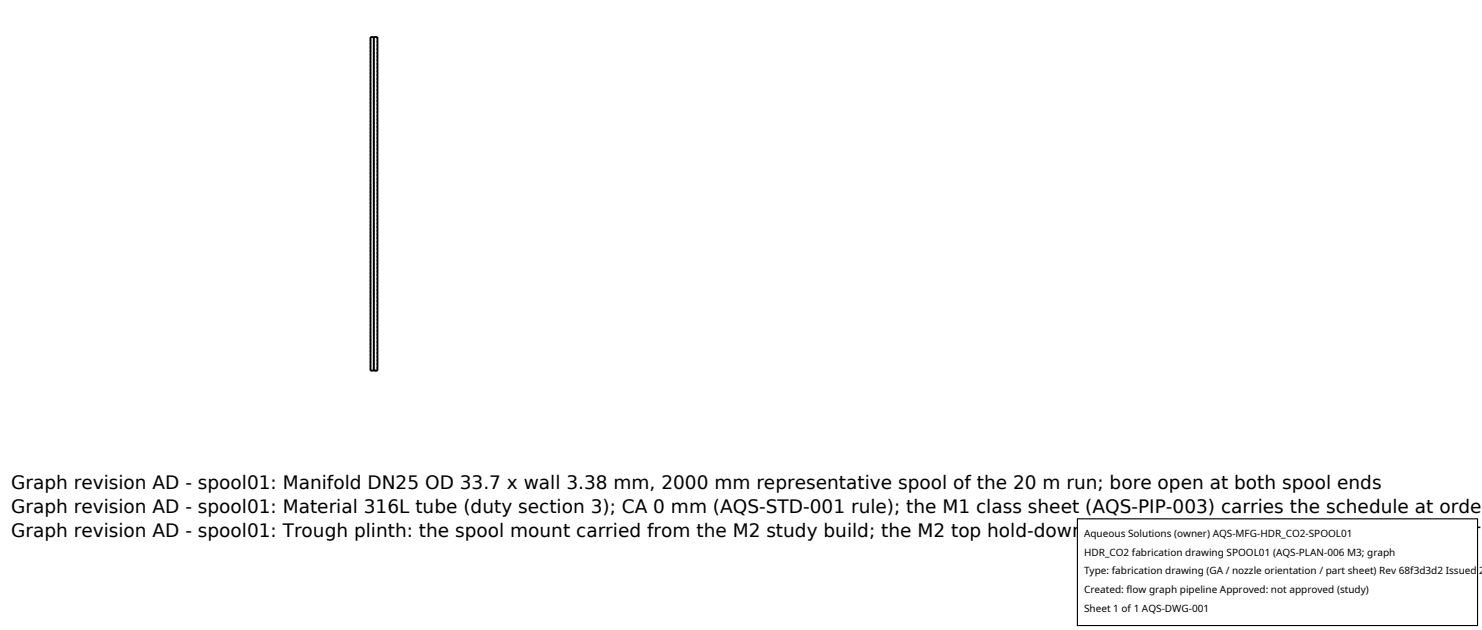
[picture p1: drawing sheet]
<svg xmlns="http://www.w3.org/2000/svg" width="212mm" height="90mm" viewBox="0 0 212 90" stroke-linecap="round" stroke-linejoin="round" font-family="sans-serif">
<defs><g id="words">
<g font-size="2.6">
<text x="1.6" y="69.8">Graph revision AD - spool01: Manifold DN25 OD 33.7 x wall 3.38 mm, 2000 mm representative spool of the 20 m run; bore open at both spool ends</text>
<text x="1.6" y="73.3">Graph revision AD - spool01: Material 316L tube (duty section 3); CA 0 mm (AQS-STD-001 rule); the M1 class sheet (AQS-PIP-003) carries the schedule at orde</text>
<text x="1.6" y="76.7">Graph revision AD - spool01: Trough plinth: the spool mount carried from the M2 study build; the M2 top hold-down rails fused the branch zone and are not dr</text>
</g>
<g font-size="1.4">
<text x="154.8" y="76.6">Aqueous Solutions (owner) AQS-MFG-HDR_CO2-SPOOL01</text>
<text x="154.8" y="79.3">HDR_CO2 fabrication drawing SPOOL01 (AQS-PLAN-006 M3; graph</text>
<text x="154.8" y="82">Type: fabrication drawing (GA / nozzle orientation / part sheet) Rev 68f3d3d2 Issued 2</text>
<text x="154.8" y="84.7">Created: flow graph pipeline Approved: not approved (study)</text>
<text x="154.8" y="87.4">Sheet 1 of 1 AQS-DWG-001</text>
</g>
</g></defs>
<path d="M52.9 5.3h.5M53.4 5.3v47.6M53.4 5.3h.5M53.4 5.3h.4M53.8 5.3h-.4M53.8 5.3v47.6M52.9 52.9v-47.6M52.9 52.9h.5M53.4 52.9v-47.6M53.4 52.9h.4M53.8 52.9h-.4M53.9 52.9h-.5" fill="none" stroke="#a0a0a0" stroke-width=".26" stroke-dasharray=".3 .3" stroke-linecap="butt"/>
<path d="M52.9 5.3h1v47.6h-1zM53.4 5.3v47.6" fill="none" stroke="#000" stroke-width=".26"/>
<path d="M153.9 74.1h57.1v15.2h-57.1z" fill="#fff" stroke="#000" stroke-width=".16"/>
<use href="#words"/>
</svg>
